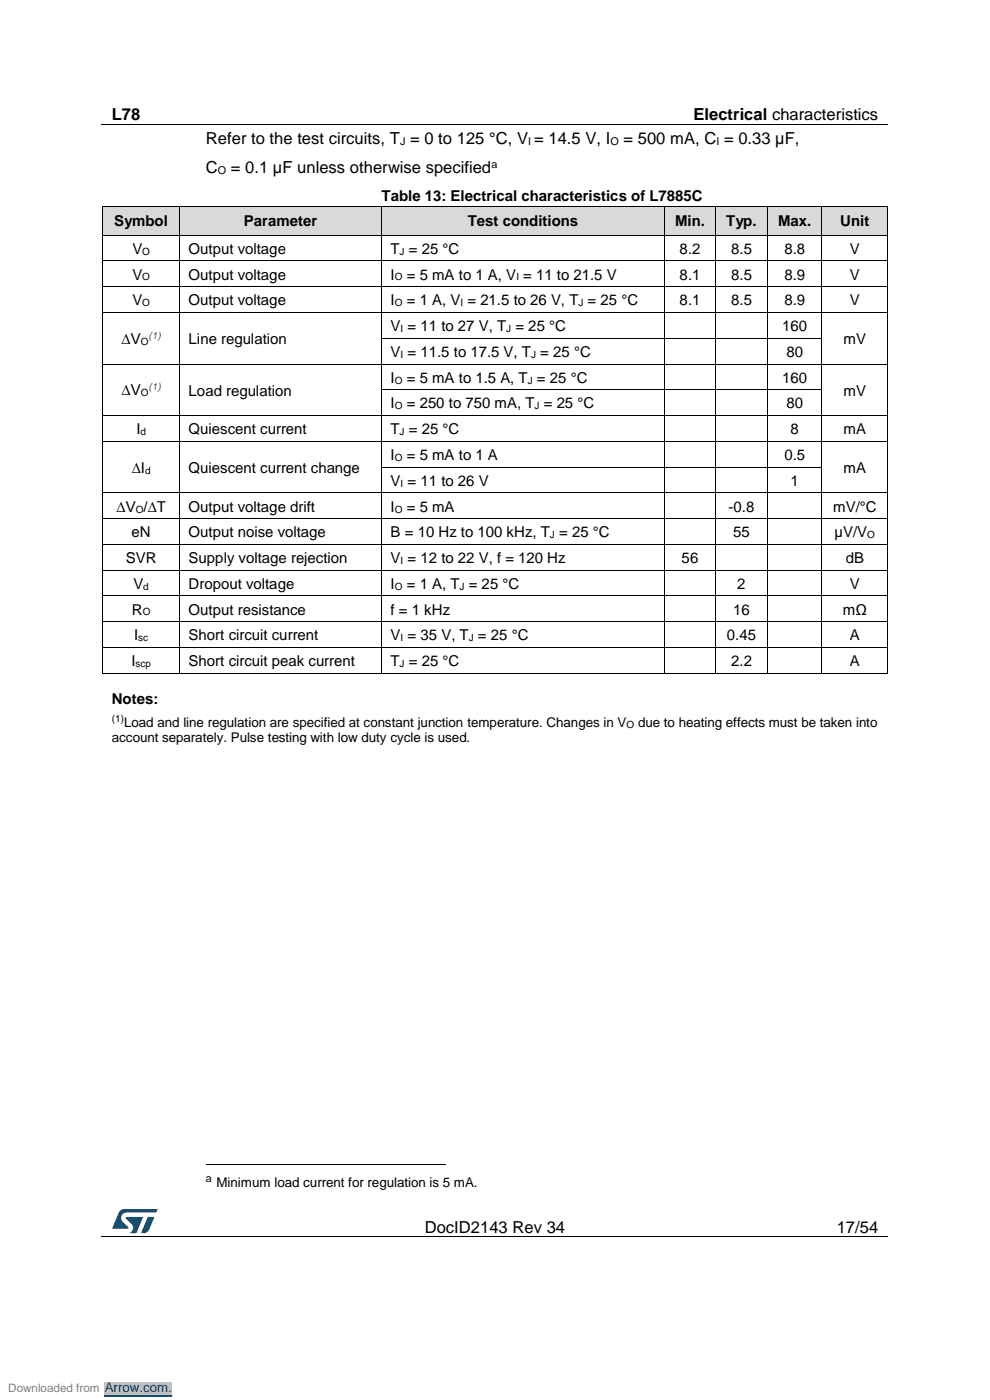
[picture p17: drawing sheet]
<svg xmlns="http://www.w3.org/2000/svg" width="210mm" height="297mm" viewBox="0 0 210 297" stroke-linecap="round" stroke-linejoin="round" font-family="sans-serif">
<defs><g id="words">
<g font-size="3.5">
<text x="23.7" y="25.5">L78</text>
<text x="147.1" y="25.5">Electrical characteristics</text>
<text x="43.7" y="30.6">Refer to the test circuits, T = 0 to 125 °C, V = 14.5 V, I</text>
<text x="132.3" y="30.6">= 500 mA, C = 0.33 µF,</text>
<text x="43.7" y="36.8">C</text>
<text x="49" y="36.8">= 0.1 µF unless otherwise specified</text>
<text x="90.1" y="261.5">DocID2143 Rev 34</text>
<text x="177.5" y="261.5">17/54</text>
</g>
<g font-size="3.2">
<text x="24.2" y="47.9">Symbol</text>
<text x="51.7" y="47.9">Parameter</text>
<text x="81" y="42.6">Table 13: Electrical characteristics of L7885C</text>
<text x="99.2" y="47.9">Test conditions</text>
<text x="143.2" y="47.9">Min.</text>
<text x="154" y="47.9">Typ.</text>
<text x="165.1" y="47.9">Max.</text>
<text x="178.3" y="47.9">Unit</text>
<text x="28.1" y="53.9">V</text>
<text x="40" y="53.9">Output voltage</text>
<text x="82.9" y="53.9">T = 25 °C</text>
<text x="144.2" y="53.9">8.2</text>
<text x="155.1" y="53.9">8.5</text>
<text x="166.4" y="53.9">8.8</text>
<text x="180.3" y="53.9">V</text>
<text x="28.1" y="59.3">V</text>
<text x="40" y="59.3">Output voltage</text>
<text x="82.9" y="59.3">I</text>
<text x="86.3" y="59.3">= 5 mA to 1 A, V = 11 to 21.5 V</text>
<text x="144.2" y="59.3">8.1</text>
<text x="155.1" y="59.3">8.5</text>
<text x="166.4" y="59.3">8.9</text>
<text x="180.3" y="59.3">V</text>
<text x="28.1" y="64.8">V</text>
<text x="40" y="64.8">Output voltage</text>
<text x="82.9" y="64.8">I</text>
<text x="86.3" y="64.8">= 1 A, V = 21.5 to 26 V, T = 25 °C</text>
<text x="144.2" y="64.8">8.1</text>
<text x="155.1" y="64.8">8.5</text>
<text x="166.4" y="64.8">8.9</text>
<text x="180.3" y="64.8">V</text>
<text x="82.9" y="70.2">V = 11 to 27 V, T = 25 °C</text>
<text x="165.9" y="70.2">160</text>
<text x="25.8" y="72.9">∆V</text>
<text x="40" y="73">Line regulation</text>
<text x="82.9" y="75.7">V = 11.5 to 17.5 V, T = 25 °C</text>
<text x="166.8" y="75.7">80</text>
<text x="178.9" y="73">mV</text>
<text x="25.8" y="83.9">∆V</text>
<text x="40" y="83.9">Load regulation</text>
<text x="82.9" y="81.2">I</text>
<text x="86.3" y="81.2">= 5 mA to 1.5 A, T = 25 °C</text>
<text x="165.9" y="81.2">160</text>
<text x="178.9" y="83.9">mV</text>
<text x="82.9" y="86.7">I</text>
<text x="86.3" y="86.7">= 250 to 750 mA, T = 25 °C</text>
<text x="166.8" y="86.7">80</text>
<text x="28.9" y="92.1">I</text>
<text x="40" y="92.1">Quiescent current</text>
<text x="82.9" y="92.1">T = 25 °C</text>
<text x="167.7" y="92.1">8</text>
<text x="178.9" y="92.1">mA</text>
<text x="27.9" y="100.3">∆I</text>
<text x="40" y="100.3">Quiescent current change</text>
<text x="82.9" y="97.6">I</text>
<text x="86.3" y="97.6">= 5 mA to 1 A</text>
<text x="166.4" y="97.6">0.5</text>
<text x="178.9" y="100.3">mA</text>
<text x="82.9" y="103.1">V = 11 to 26 V</text>
<text x="167.7" y="103.1">1</text>
<text x="24.7" y="108.6">∆V /∆T</text>
<text x="40" y="108.6">Output voltage drift</text>
<text x="82.9" y="108.6">I</text>
<text x="86.3" y="108.6">= 5 mA</text>
<text x="154.6" y="108.6">-0.8</text>
<text x="176.7" y="108.6">mV/°C</text>
<text x="26.7" y="119.5">SVR</text>
<text x="27.9" y="114">eN</text>
<text x="40" y="114">Output noise voltage</text>
<text x="40" y="119.5">Supply voltage rejection</text>
<text x="82.9" y="114">B = 10 Hz to 100 kHz, T = 25 °C</text>
<text x="82.9" y="119.5">V = 12 to 22 V, f = 120 Hz</text>
<text x="144.6" y="119.5">56</text>
<text x="155.5" y="114">55</text>
<text x="177" y="114">µV/V</text>
<text x="179.4" y="119.5">dB</text>
<text x="28.3" y="124.9">V</text>
<text x="40" y="124.9">Dropout voltage</text>
<text x="82.9" y="124.9">I</text>
<text x="86.3" y="124.9">= 1 A, T = 25 °C</text>
<text x="156.4" y="124.9">2</text>
<text x="180.3" y="124.9">V</text>
<text x="28" y="130.4">R</text>
<text x="40" y="130.4">Output resistance</text>
<text x="82.9" y="130.4">f = 1 kHz</text>
<text x="155.5" y="130.4">16</text>
<text x="178.8" y="130.4">mΩ</text>
<text x="28.5" y="135.9">I</text>
<text x="40" y="135.9">Short circuit current</text>
<text x="82.9" y="135.9">V = 35 V, T = 25 °C</text>
<text x="154.2" y="135.9">0.45</text>
<text x="180.3" y="135.9">A</text>
<text x="27.9" y="141.4">I</text>
<text x="40" y="141.4">Short circuit peak current</text>
<text x="82.9" y="141.4">T = 25 °C</text>
<text x="155.1" y="141.4">2.2</text>
<text x="180.3" y="141.4">A</text>
<text x="23.7" y="149.4">Notes:</text>
</g>
<g font-size="2.8">
<text x="26.3" y="154.2">Load and line regulation are specified at constant junction temperature. Changes in V</text>
<text x="135.4" y="154.2">due to heating effects must be taken into</text>
<text x="23.7" y="157.5">account separately. Pulse testing with low duty cycle is used.</text>
<text x="45.9" y="251.8">Minimum load current for regulation is 5 mA.</text>
</g>
<text font-size="2.8" fill="#00f" x="22.2" y="295.2">Arrow.com.</text>
<text font-size="2.5" fill="#808080" x="1.8" y="295.2">Downloaded from</text>
<g font-size="2.3">
<text x="84.9" y="30.8">J</text>
<text x="104.3" y="35.7">a</text>
<text x="112" y="30.8">I</text>
<text x="129.5" y="30.8">O</text>
<text x="152" y="30.8">I</text>
<text x="46.2" y="37">O</text>
<text x="43.7" y="250.8">a</text>
</g>
<g font-size="2.1">
<text x="30.2" y="54">O</text>
<text x="30.2" y="59.5">O</text>
<text x="83.8" y="59.5">O</text>
<text x="84.8" y="54">J</text>
<text x="109.5" y="59.5">I</text>
<text x="30.2" y="64.9">O</text>
<text x="83.8" y="64.9">O</text>
<text x="97.7" y="64.9">I</text>
<text x="122.7" y="64.9">J</text>
<text x="85" y="70.4">I</text>
<text x="107.4" y="70.4">J</text>
<text x="29.9" y="73.1">O</text>
<text x="85" y="75.9">I</text>
<text x="112.7" y="75.9">J</text>
<text x="83.8" y="81.4">O</text>
<text x="112" y="81.4">J</text>
<text x="29.9" y="84">O</text>
<text x="83.8" y="86.8">O</text>
<text x="113.4" y="86.8">J</text>
<text x="29.8" y="92.3">d</text>
<text x="84.8" y="92.3">J</text>
<text x="30.8" y="100.5">d</text>
<text x="83.8" y="97.8">O</text>
<text x="85" y="103.2">I</text>
<text x="28.8" y="108.7">O</text>
<text x="83.8" y="108.7">O</text>
<text x="85" y="119.7">I</text>
<text x="116.7" y="114.2">J</text>
<text x="184" y="114.2">O</text>
<text x="30.4" y="125.1">d</text>
<text x="83.8" y="125.1">O</text>
<text x="97.5" y="125.1">J</text>
<text x="30.3" y="130.6">O</text>
<text x="29.3" y="136">sc</text>
<text x="85" y="136">I</text>
<text x="99.4" y="136">J</text>
<text x="28.8" y="141.5">scp</text>
<text x="84.8" y="141.5">J</text>
<text x="23.7" y="153.1">(1)</text>
<text x="132.9" y="154.4">O</text>
</g>
<g font-size="2.1" fill="#00f">
<text x="31.5" y="71.9">(1)</text>
<text x="31.5" y="82.8">(1)</text>
</g>
</g></defs>
<path d="M21.5 26.5h166.8M21.5 262.4h166.8" fill="none" stroke="#000" stroke-width=".21"/>
<g fill="#000">
<path d="M104.4 26.4h.2v.1h-.2z" fill-rule="evenodd"/>
<path d="M61.6 262.3h.1v.2h-.1z" fill-rule="evenodd"/>
<path d="M148 262.3h.2v.2h-.2z" fill-rule="evenodd"/>
</g>
<g fill="#005288">
<path d="M25.4 256.9l.6-.4h.4l7 .1-.3 .6h-6.2a1.26 1.26 0 0 0-1.2 1.1 1.26 1.26 0 0 0 .8 1.4l.7 .6v.3l-3.4 .1z"/>
<path d="M31.4 258.2l1.3 .1-1 2.5a1.32 1.32 0 0 1-1.7 .7z"/>
<path d="M26.7 258.2l3.6 .1-1.4 3.3h-1.4a1.35 1.35 0 0 0 .7-1.2 1.35 1.35 0 0 0-.8-1.2l-.7-.6z"/>
</g>
<g fill="#d9d9d9">
<path d="M21.9 43.8h16.2v6h-16.2z" fill-rule="evenodd"/>
<path d="M23.7 43.8h12.5v6h-12.5z" fill-rule="evenodd"/>
<path d="M38.1 43.8h42.8v6h-42.8z" fill-rule="evenodd"/>
<path d="M40 43.8h39.1v6h-39.1z" fill-rule="evenodd"/>
<path d="M81 43.8h59.9v6h-59.9z" fill-rule="evenodd"/>
<path d="M82.9 43.8h56.2v6h-56.2z" fill-rule="evenodd"/>
<path d="M141 43.8h10.8v6h-10.8z" fill-rule="evenodd"/>
<path d="M142.9 43.8h7v6h-7z" fill-rule="evenodd"/>
<path d="M151.8 43.8h11v6h-11z" fill-rule="evenodd"/>
<path d="M153.7 43.8h7.2v6h-7.2z" fill-rule="evenodd"/>
<path d="M162.8 43.8h11.6v6h-11.6z" fill-rule="evenodd"/>
<path d="M164.7 43.8h7.8v6h-7.8z" fill-rule="evenodd"/>
<path d="M174.5 43.8h13.7v6h-13.7z" fill-rule="evenodd"/>
<path d="M176.3 43.8h10.1v6h-10.1z" fill-rule="evenodd"/>
</g>
<g fill="#000">
<path d="M21.7 49.8h.2v.2h-.2z" fill-rule="evenodd"/>
<path d="M21.7 49.8h.2v.2h-.2z" fill-rule="evenodd"/>
<path d="M21.7 55.3h.2v.1h-.2z" fill-rule="evenodd"/>
<path d="M21.7 43.7l.1 .1z" fill-rule="evenodd"/>
<path d="M21.7 43.7l.1 .1z" fill-rule="evenodd"/>
<path d="M21.9 49.8h.1v.2h-.1z" fill-rule="evenodd"/>
<path d="M38 49.8h.2v.2h-.2z" fill-rule="evenodd"/>
<path d="M38 55.3h.2v.1h-.2z" fill-rule="evenodd"/>
<path d="M38.1 43.7v.1z" fill-rule="evenodd"/>
<path d="M38.2 49.8h.2v.2h-.2z" fill-rule="evenodd"/>
<path d="M80.8 49.8h.2v.2h-.2z" fill-rule="evenodd"/>
<path d="M80.8 55.3h.2v.1h-.2z" fill-rule="evenodd"/>
<path d="M80.9 43.7l.1 .1z" fill-rule="evenodd"/>
<path d="M81 49.8h.2v.2h-.2z" fill-rule="evenodd"/>
<path d="M140.8 49.8h.2v.2h-.2z" fill-rule="evenodd"/>
<path d="M140.8 55.3h.2v.1h-.2z" fill-rule="evenodd"/>
<path d="M140.9 43.7l.1 .1z" fill-rule="evenodd"/>
<path d="M141 49.8h.2v.2h-.2z" fill-rule="evenodd"/>
<path d="M151.7 49.8h.1v.2h-.1z" fill-rule="evenodd"/>
<path d="M151.7 55.3h.1v.1h-.1z" fill-rule="evenodd"/>
<path d="M151.7 43.7l.1 .1z" fill-rule="evenodd"/>
<path d="M151.8 49.8h.2v.2h-.2z" fill-rule="evenodd"/>
<path d="M162.7 49.8h.2v.2h-.2z" fill-rule="evenodd"/>
<path d="M162.7 55.3h.2v.1h-.2z" fill-rule="evenodd"/>
<path d="M162.8 43.7v.1z" fill-rule="evenodd"/>
<path d="M162.9 49.8h.2v.2h-.2z" fill-rule="evenodd"/>
<path d="M174.3 49.8h.2v.2h-.2z" fill-rule="evenodd"/>
<path d="M174.3 55.3h.2v.1h-.2z" fill-rule="evenodd"/>
<path d="M174.3 43.7l.1 .1z" fill-rule="evenodd"/>
<path d="M174.5 49.8h.1v.2h-.1z" fill-rule="evenodd"/>
<path d="M188.2 49.8h.1v.2h-.1z" fill-rule="evenodd"/>
<path d="M188.2 49.8h.1v.2h-.1z" fill-rule="evenodd"/>
<path d="M188.2 55.3h.1v.1h-.1z" fill-rule="evenodd"/>
<path d="M188.2 43.7l.1 .1z" fill-rule="evenodd"/>
<path d="M188.2 43.7l.1 .1z" fill-rule="evenodd"/>
<path d="M21.7 60.7h.2v.2h-.2z" fill-rule="evenodd"/>
<path d="M21.7 66.2h.2v.1h-.2z" fill-rule="evenodd"/>
<path d="M21.7 71.6h.2v.2h-.2z" fill-rule="evenodd"/>
<path d="M21.7 77.1h.2v.2h-.2z" fill-rule="evenodd"/>
<path d="M38 60.7h.2v.2h-.2z" fill-rule="evenodd"/>
<path d="M38 66.2h.2v.1h-.2z" fill-rule="evenodd"/>
<path d="M38 71.6h.2v.2h-.2z" fill-rule="evenodd"/>
<path d="M38 77.1h.2v.2h-.2z" fill-rule="evenodd"/>
<path d="M80.8 60.7h.2v.2h-.2z" fill-rule="evenodd"/>
<path d="M80.8 66.2h.2v.1h-.2z" fill-rule="evenodd"/>
<path d="M80.8 71.6h.2v.2h-.2z" fill-rule="evenodd"/>
<path d="M80.8 77.1h.2v.2h-.2z" fill-rule="evenodd"/>
<path d="M140.8 60.7h.2v.2h-.2z" fill-rule="evenodd"/>
<path d="M140.8 66.2h.2v.1h-.2z" fill-rule="evenodd"/>
<path d="M140.8 71.6h.2v.2h-.2z" fill-rule="evenodd"/>
<path d="M140.8 77.1h.2v.2h-.2z" fill-rule="evenodd"/>
<path d="M151.7 60.7h.1v.2h-.1z" fill-rule="evenodd"/>
<path d="M151.7 66.2h.1v.1h-.1z" fill-rule="evenodd"/>
<path d="M151.7 71.6h.1v.2h-.1z" fill-rule="evenodd"/>
<path d="M151.7 77.1h.1v.2h-.1z" fill-rule="evenodd"/>
<path d="M162.7 60.7h.2v.2h-.2z" fill-rule="evenodd"/>
<path d="M162.7 66.2h.2v.1h-.2z" fill-rule="evenodd"/>
<path d="M162.7 71.6h.2v.2h-.2z" fill-rule="evenodd"/>
<path d="M162.7 77.1h.2v.2h-.2z" fill-rule="evenodd"/>
<path d="M174.3 60.7h.2v.2h-.2z" fill-rule="evenodd"/>
<path d="M174.3 66.2h.2v.1h-.2z" fill-rule="evenodd"/>
<path d="M174.3 71.6h.2v.2h-.2z" fill-rule="evenodd"/>
<path d="M174.3 77.1h.2v.2h-.2z" fill-rule="evenodd"/>
<path d="M188.2 60.7h.1v.2h-.1z" fill-rule="evenodd"/>
<path d="M188.2 66.2h.1v.1h-.1z" fill-rule="evenodd"/>
<path d="M188.2 71.6h.1v.2h-.1z" fill-rule="evenodd"/>
<path d="M188.2 77.1h.1v.2h-.1z" fill-rule="evenodd"/>
<path d="M21.7 82.6h.2v.2h-.2z" fill-rule="evenodd"/>
<path d="M21.7 88.1h.2v.1h-.2z" fill-rule="evenodd"/>
<path d="M21.7 93.5h.2v.2h-.2z" fill-rule="evenodd"/>
<path d="M21.7 99h.2v.2h-.2z" fill-rule="evenodd"/>
<path d="M38 82.6h.2v.2h-.2z" fill-rule="evenodd"/>
<path d="M38 88.1h.2v.1h-.2z" fill-rule="evenodd"/>
<path d="M38 93.5h.2v.2h-.2z" fill-rule="evenodd"/>
<path d="M38 99h.2v.2h-.2z" fill-rule="evenodd"/>
<path d="M80.8 82.6h.2v.2h-.2z" fill-rule="evenodd"/>
<path d="M80.8 88.1h.2v.1h-.2z" fill-rule="evenodd"/>
<path d="M80.8 93.5h.2v.2h-.2z" fill-rule="evenodd"/>
<path d="M80.8 99h.2v.2h-.2z" fill-rule="evenodd"/>
<path d="M140.8 82.6h.2v.2h-.2z" fill-rule="evenodd"/>
<path d="M140.8 88.1h.2v.1h-.2z" fill-rule="evenodd"/>
<path d="M140.8 93.5h.2v.2h-.2z" fill-rule="evenodd"/>
<path d="M140.8 99h.2v.2h-.2z" fill-rule="evenodd"/>
<path d="M151.7 82.6h.1v.2h-.1z" fill-rule="evenodd"/>
<path d="M151.7 88.1h.1v.1h-.1z" fill-rule="evenodd"/>
<path d="M151.7 93.5h.1v.2h-.1z" fill-rule="evenodd"/>
<path d="M151.7 99h.1v.2h-.1z" fill-rule="evenodd"/>
<path d="M162.7 82.6h.2v.2h-.2z" fill-rule="evenodd"/>
<path d="M162.7 88.1h.2v.1h-.2z" fill-rule="evenodd"/>
<path d="M162.7 93.5h.2v.2h-.2z" fill-rule="evenodd"/>
<path d="M162.7 99h.2v.2h-.2z" fill-rule="evenodd"/>
<path d="M174.3 82.6h.2v.2h-.2z" fill-rule="evenodd"/>
<path d="M174.3 88.1h.2v.1h-.2z" fill-rule="evenodd"/>
<path d="M174.3 93.5h.2v.2h-.2z" fill-rule="evenodd"/>
<path d="M174.3 99h.2v.2h-.2z" fill-rule="evenodd"/>
<path d="M188.2 82.6h.1v.2h-.1z" fill-rule="evenodd"/>
<path d="M188.2 88.1h.1v.1h-.1z" fill-rule="evenodd"/>
<path d="M188.2 93.5h.1v.2h-.1z" fill-rule="evenodd"/>
<path d="M188.2 99h.1v.2h-.1z" fill-rule="evenodd"/>
<path d="M21.7 104.5h.2v.1h-.2z" fill-rule="evenodd"/>
<path d="M21.7 110h.2v.1h-.2z" fill-rule="evenodd"/>
<path d="M21.7 115.4h.2v.2h-.2z" fill-rule="evenodd"/>
<path d="M38 104.5h.2v.1h-.2z" fill-rule="evenodd"/>
<path d="M38 110h.2v.1h-.2z" fill-rule="evenodd"/>
<path d="M38 115.4h.2v.2h-.2z" fill-rule="evenodd"/>
<path d="M80.8 104.5h.2v.1h-.2z" fill-rule="evenodd"/>
<path d="M80.8 110h.2v.1h-.2z" fill-rule="evenodd"/>
<path d="M80.8 115.4h.2v.2h-.2z" fill-rule="evenodd"/>
<path d="M140.8 104.5h.2v.1h-.2z" fill-rule="evenodd"/>
<path d="M140.8 110h.2v.1h-.2z" fill-rule="evenodd"/>
<path d="M140.8 115.4h.2v.2h-.2z" fill-rule="evenodd"/>
<path d="M151.7 104.5h.1v.1h-.1z" fill-rule="evenodd"/>
<path d="M151.7 110h.1v.1h-.1z" fill-rule="evenodd"/>
<path d="M151.7 115.4h.1v.2h-.1z" fill-rule="evenodd"/>
<path d="M162.7 104.5h.2v.1h-.2z" fill-rule="evenodd"/>
<path d="M162.7 110h.2v.1h-.2z" fill-rule="evenodd"/>
<path d="M162.7 115.4h.2v.2h-.2z" fill-rule="evenodd"/>
<path d="M174.3 104.5h.2v.1h-.2z" fill-rule="evenodd"/>
<path d="M174.3 110h.2v.1h-.2z" fill-rule="evenodd"/>
<path d="M174.3 115.4h.2v.2h-.2z" fill-rule="evenodd"/>
<path d="M188.2 104.5h.1v.1h-.1z" fill-rule="evenodd"/>
<path d="M188.2 110h.1v.1h-.1z" fill-rule="evenodd"/>
<path d="M188.2 115.4h.1v.2h-.1z" fill-rule="evenodd"/>
<path d="M21.7 120.9h.2v.1h-.2z" fill-rule="evenodd"/>
<path d="M21.7 126.3h.2v.2h-.2z" fill-rule="evenodd"/>
<path d="M21.7 131.8h.2v.2h-.2z" fill-rule="evenodd"/>
<path d="M21.7 137.3h.2v.1h-.2z" fill-rule="evenodd"/>
<path d="M38 120.9h.2v.1h-.2z" fill-rule="evenodd"/>
<path d="M38 126.3h.2v.2h-.2z" fill-rule="evenodd"/>
<path d="M38 131.8h.2v.2h-.2z" fill-rule="evenodd"/>
<path d="M38 137.3h.2v.1h-.2z" fill-rule="evenodd"/>
<path d="M80.8 120.9h.2v.1h-.2z" fill-rule="evenodd"/>
<path d="M80.8 126.3h.2v.2h-.2z" fill-rule="evenodd"/>
<path d="M80.8 131.8h.2v.2h-.2z" fill-rule="evenodd"/>
<path d="M80.8 137.3h.2v.1h-.2z" fill-rule="evenodd"/>
<path d="M140.8 120.9h.2v.1h-.2z" fill-rule="evenodd"/>
<path d="M140.8 126.3h.2v.2h-.2z" fill-rule="evenodd"/>
<path d="M140.8 131.8h.2v.2h-.2z" fill-rule="evenodd"/>
<path d="M140.8 137.3h.2v.1h-.2z" fill-rule="evenodd"/>
<path d="M151.7 120.9h.1v.1h-.1z" fill-rule="evenodd"/>
<path d="M151.7 126.3h.1v.2h-.1z" fill-rule="evenodd"/>
<path d="M151.7 131.8h.1v.2h-.1z" fill-rule="evenodd"/>
<path d="M151.7 137.3h.1v.1h-.1z" fill-rule="evenodd"/>
<path d="M162.7 120.9h.2v.1h-.2z" fill-rule="evenodd"/>
<path d="M162.7 126.3h.2v.2h-.2z" fill-rule="evenodd"/>
<path d="M162.7 131.8h.2v.2h-.2z" fill-rule="evenodd"/>
<path d="M162.7 137.3h.2v.1h-.2z" fill-rule="evenodd"/>
<path d="M174.3 120.9h.2v.1h-.2z" fill-rule="evenodd"/>
<path d="M174.3 126.3h.2v.2h-.2z" fill-rule="evenodd"/>
<path d="M174.3 131.8h.2v.2h-.2z" fill-rule="evenodd"/>
<path d="M174.3 137.3h.2v.1h-.2z" fill-rule="evenodd"/>
<path d="M188.2 120.9h.1v.1h-.1z" fill-rule="evenodd"/>
<path d="M188.2 126.3h.1v.2h-.1z" fill-rule="evenodd"/>
<path d="M188.2 131.8h.1v.2h-.1z" fill-rule="evenodd"/>
<path d="M188.2 137.3h.1v.1h-.1z" fill-rule="evenodd"/>
<path d="M21.7 142.8h.2v.1h-.2z" fill-rule="evenodd"/>
<path d="M21.7 142.8h.2v.1h-.2z" fill-rule="evenodd"/>
<path d="M38 142.8h.2v.1h-.2z" fill-rule="evenodd"/>
<path d="M80.8 142.8h.2v.1h-.2z" fill-rule="evenodd"/>
<path d="M140.8 142.8h.2v.1h-.2z" fill-rule="evenodd"/>
<path d="M151.7 142.8h.1v.1h-.1z" fill-rule="evenodd"/>
<path d="M162.7 142.8h.2v.1h-.2z" fill-rule="evenodd"/>
<path d="M174.3 142.8h.2v.1h-.2z" fill-rule="evenodd"/>
<path d="M188.2 142.8h.1v.1h-.1z" fill-rule="evenodd"/>
<path d="M188.2 142.8h.1v.1h-.1z" fill-rule="evenodd"/>
</g>
<g fill="none" stroke="#000" stroke-width=".21">
<path d="M21.8 43.8v6M21.8 50v5.3M21.8 55.4v5.3M21.8 43.7h16.3M21.9 55.3h16.1M22 49.9h16M38.1 50v5.3M38.1 55.4v5.3M38.2 55.3h42.6M38.4 49.9h42.4M80.9 43.7h-42.8v6.1M80.9 43.8v6"/>
<path d="M80.9 50v5.3M80.9 55.4v5.3M81 43.7h59.9M81 55.3h59.8M81.2 49.9h59.6M140.9 43.8v6M140.9 50v5.3M140.9 55.4v5.3M141 43.7h10.7M141 55.3h10.7M141.2 49.9h10.5M151.8 50v5.3"/>
<path d="M151.8 55.4v5.3M151.8 55.3h10.9M152 49.9h10.7M162.8 43.7h-11v6.1M162.8 43.8v6M162.8 50v5.3M162.8 55.4v5.3M162.8 43.7h11.5M162.9 55.3h11.4M163.1 49.9h11.2M174.4 43.8v6M174.4 50v5.3"/>
<path d="M174.4 55.4v5.3M174.4 43.7h13.8M174.5 55.3h13.7M174.6 49.9h13.6M188.3 43.8v6M188.3 50v5.3M188.3 55.4v5.3M21.8 60.9v5.3M21.8 66.3v5.3M21.8 71.8v5.3M21.8 77.3v5.3M21.9 60.8h16.1"/>
<path d="M21.9 66.3h16.1M21.9 77.2h16.1M38.1 60.9v5.3M38.1 66.3v5.3M38.1 71.8v5.3M38.1 77.3v5.3M38.2 60.8h42.6M38.2 66.3h42.6M38.2 77.2h42.6M80.9 60.9v5.3M80.9 66.3v5.3M80.9 71.8v5.3"/>
<path d="M80.9 77.3v5.3M81 60.8h59.8M81 66.3h59.8M81 71.7h59.8M81 77.2h59.8M140.9 60.9v5.3M140.9 66.3v5.3M140.9 71.8v5.3M140.9 77.3v5.3M141 60.8h10.7M141 66.3h10.7M141 71.7h10.7"/>
<path d="M141 77.2h10.7M151.8 60.9v5.3M151.8 66.3v5.3M151.8 71.8v5.3M151.8 77.3v5.3M151.8 60.8h10.9M151.8 66.3h10.9M151.8 71.7h10.9M151.8 77.2h10.9M162.8 60.9v5.3M162.8 66.3v5.3M162.8 71.8v5.3"/>
<path d="M162.8 77.3v5.3M162.9 60.8h11.4M162.9 66.3h11.4M162.9 71.7h11.4M162.9 77.2h11.4M174.4 60.9v5.3M174.4 66.3v5.3M174.4 71.8v5.3M174.4 77.3v5.3M174.5 60.8h13.7M174.5 66.3h13.7M174.5 77.2h13.7"/>
<path d="M188.3 60.9v5.3M188.3 66.3v5.3M188.3 71.8v5.3M188.3 77.3v5.3M21.8 82.8v5.3M21.8 88.2v5.3M21.8 93.7v5.3M21.8 99.2v5.3M21.9 88.1h16.1M21.9 93.6h16.1M38.1 82.8v5.3M38.1 88.2v5.3"/>
<path d="M38.1 93.7v5.3M38.1 99.2v5.3M38.2 88.1h42.6M38.2 93.6h42.6M80.9 82.8v5.3M80.9 88.2v5.3M80.9 93.7v5.3M80.9 99.2v5.3M81 82.7h59.8M81 88.1h59.8M81 93.6h59.8M81 99.1h59.8"/>
<path d="M140.9 82.8v5.3M140.9 88.2v5.3M140.9 93.7v5.3M140.9 99.2v5.3M141 82.7h10.7M141 88.1h10.7M141 93.6h10.7M141 99.1h10.7M151.8 82.8v5.3M151.8 88.2v5.3M151.8 93.7v5.3M151.8 99.2v5.3"/>
<path d="M151.8 82.7h10.9M151.8 88.1h10.9M151.8 93.6h10.9M151.8 99.1h10.9M162.8 82.8v5.3M162.8 88.2v5.3M162.8 93.7v5.3M162.8 99.2v5.3M162.9 82.7h11.4M162.9 88.1h11.4M162.9 93.6h11.4M162.9 99.1h11.4"/>
<path d="M174.4 82.8v5.3M174.4 88.2v5.3M174.4 93.7v5.3M174.4 99.2v5.3M174.5 88.1h13.7M174.5 93.6h13.7M188.3 82.8v5.3M188.3 88.2v5.3M188.3 93.7v5.3M188.3 99.2v5.3M21.8 104.6v5.4M21.8 110.1v5.3"/>
<path d="M21.8 115.6v5.3M21.9 104.5h16.1M21.9 110h16.1M21.9 115.5h16.1M38.1 104.6v5.4M38.1 110.1v5.3M38.1 115.6v5.3M38.2 104.5h42.6M38.2 110h42.6M38.2 115.5h42.6M80.9 104.6v5.4M80.9 110.1v5.3"/>
<path d="M80.9 115.6v5.3M81 104.5h59.8M81 110h59.8M81 115.5h59.8M140.9 104.6v5.4M140.9 110.1v5.3M140.9 115.6v5.3M141 104.5h10.7M141 110h10.7M141 115.5h10.7M151.8 104.6v5.4M151.8 110.1v5.3"/>
<path d="M151.8 115.6v5.3M151.8 104.5h10.9M151.8 110h10.9M151.8 115.5h10.9M162.8 104.6v5.4M162.8 110.1v5.3M162.8 115.6v5.3M162.9 104.5h11.4M162.9 110h11.4M162.9 115.5h11.4M174.4 104.6v5.4M174.4 110.1v5.3"/>
<path d="M174.4 115.6v5.3M174.5 104.5h13.7M174.5 110h13.7M174.5 115.5h13.7M188.3 104.6v5.4M188.3 110.1v5.3M188.3 115.6v5.3M21.8 121v5.3M21.8 126.5v5.3M21.8 132v5.3M21.8 137.4v5.4M21.9 121h16.1"/>
<path d="M21.9 126.4h16.1M21.9 131.9h16.1M21.9 137.3h16.1M38.1 121v5.3M38.1 126.5v5.3M38.1 132v5.3M38.1 137.4v5.4M38.2 121h42.6M38.2 126.4h42.6M38.2 131.9h42.6M38.2 137.3h42.6M80.9 121v5.3"/>
<path d="M80.9 126.5v5.3M80.9 132v5.3M80.9 137.4v5.4M81 121h59.8M81 126.4h59.8M81 131.9h59.8M81 137.3h59.8M140.9 121v5.3M140.9 126.5v5.3M140.9 132v5.3M140.9 137.4v5.4M141 121h10.7"/>
<path d="M141 126.4h10.7M141 131.9h10.7M141 137.3h10.7M151.8 121v5.3M151.8 126.5v5.3M151.8 132v5.3M151.8 137.4v5.4M151.8 121h10.9M151.8 126.4h10.9M151.8 131.9h10.9M151.8 137.3h10.9M162.8 121v5.3"/>
<path d="M162.8 126.5v5.3M162.8 132v5.3M162.8 137.4v5.4M162.9 121h11.4M162.9 126.4h11.4M162.9 131.9h11.4M162.9 137.3h11.4M174.4 121v5.3M174.4 126.5v5.3M174.4 132v5.3M174.4 137.4v5.4M174.5 121h13.7"/>
<path d="M174.5 126.4h13.7M174.5 131.9h13.7M174.5 137.3h13.7M188.3 121v5.3M188.3 126.5v5.3M188.3 132v5.3M188.3 137.4v5.4M21.9 142.9h16.1M38.2 142.9h42.6M81 142.9h59.8M141 142.9h10.7M151.8 142.9h10.9"/>
<path d="M162.9 142.9h11.4M174.5 142.9h13.7M43.7 247h50.8"/>
</g>
<path d="M0 294.5h70.6" fill="none" stroke="#fff" stroke-width="2.5" stroke-linecap="butt"/>
<path d="M22.2 293.2h14.3v2.6h-14.3z" fill="#c0c0c0"/>
<path d="M22.2 296.2h14.3" fill="none" stroke="#00f" stroke-width=".21"/>
<path d="M0 294.5h70.6" fill="none" stroke="#fff" stroke-width="2.5" stroke-linecap="butt"/>
<path d="M22.2 293.2h14.3v2.6h-14.3z" fill="#c0c0c0"/>
<path d="M22.2 296.2h14.3" fill="none" stroke="#00f" stroke-width=".21"/>
<path d="M0 294.5h70.6" fill="none" stroke="#fff" stroke-width="2.5" stroke-linecap="butt"/>
<path d="M22.2 293.2h14.3v2.6h-14.3z" fill="#c0c0c0"/>
<path d="M22.2 296.2h14.3" fill="none" stroke="#00f" stroke-width=".21"/>
<path d="M0 294.5h70.6" fill="none" stroke="#fff" stroke-width="2.5" stroke-linecap="butt"/>
<path d="M22.2 293.2h14.3v2.6h-14.3z" fill="#c0c0c0"/>
<path d="M22.2 296.2h14.3" fill="none" stroke="#00f" stroke-width=".21"/>
<path d="M0 294.5h70.6" fill="none" stroke="#fff" stroke-width="2.5" stroke-linecap="butt"/>
<path d="M22.2 293.2h14.3v2.6h-14.3z" fill="#c0c0c0"/>
<path d="M22.2 296.2h14.3" fill="none" stroke="#00f" stroke-width=".21"/>
<path d="M0 294.5h70.6" fill="none" stroke="#fff" stroke-width="2.5" stroke-linecap="butt"/>
<path d="M22.2 293.2h14.3v2.6h-14.3z" fill="#c0c0c0"/>
<path d="M22.2 296.2h14.3" fill="none" stroke="#00f" stroke-width=".21"/>
<path d="M0 294.5h70.6" fill="none" stroke="#fff" stroke-width="2.5" stroke-linecap="butt"/>
<path d="M22.2 293.2h14.3v2.6h-14.3z" fill="#c0c0c0"/>
<path d="M22.2 296.2h14.3" fill="none" stroke="#00f" stroke-width=".21"/>
<path d="M0 294.5h70.6" fill="none" stroke="#fff" stroke-width="2.5" stroke-linecap="butt"/>
<path d="M22.2 293.2h14.3v2.6h-14.3z" fill="#c0c0c0"/>
<path d="M22.2 296.2h14.3" fill="none" stroke="#00f" stroke-width=".21"/>
<path d="M0 294.5h70.6" fill="none" stroke="#fff" stroke-width="2.5" stroke-linecap="butt"/>
<path d="M22.2 293.2h14.3v2.6h-14.3z" fill="#c0c0c0"/>
<path d="M22.2 296.2h14.3" fill="none" stroke="#00f" stroke-width=".21"/>
<path d="M0 294.5h70.6" fill="none" stroke="#fff" stroke-width="2.5" stroke-linecap="butt"/>
<path d="M22.2 293.2h14.3v2.6h-14.3z" fill="#c0c0c0"/>
<path d="M22.2 296.2h14.3" fill="none" stroke="#00f" stroke-width=".21"/>
<path d="M0 294.5h70.6" fill="none" stroke="#fff" stroke-width="2.5" stroke-linecap="butt"/>
<path d="M22.2 293.2h14.3v2.6h-14.3z" fill="#c0c0c0"/>
<path d="M22.2 296.2h14.3" fill="none" stroke="#00f" stroke-width=".21"/>
<path d="M0 294.5h70.6" fill="none" stroke="#fff" stroke-width="2.5" stroke-linecap="butt"/>
<path d="M22.2 293.2h14.3v2.6h-14.3z" fill="#c0c0c0"/>
<path d="M22.2 296.2h14.3" fill="none" stroke="#00f" stroke-width=".21"/>
<path d="M0 294.5h70.6" fill="none" stroke="#fff" stroke-width="2.5" stroke-linecap="butt"/>
<path d="M22.2 293.2h14.3v2.6h-14.3z" fill="#c0c0c0"/>
<path d="M22.2 296.2h14.3" fill="none" stroke="#00f" stroke-width=".21"/>
<path d="M0 294.5h70.6" fill="none" stroke="#fff" stroke-width="2.5" stroke-linecap="butt"/>
<path d="M22.2 293.2h14.3v2.6h-14.3z" fill="#c0c0c0"/>
<path d="M22.2 296.2h14.3" fill="none" stroke="#00f" stroke-width=".21"/>
<path d="M0 294.5h70.6" fill="none" stroke="#fff" stroke-width="2.5" stroke-linecap="butt"/>
<path d="M22.2 293.2h14.3v2.6h-14.3z" fill="#c0c0c0"/>
<path d="M22.2 296.2h14.3" fill="none" stroke="#00f" stroke-width=".21"/>
<path d="M0 294.5h70.6" fill="none" stroke="#fff" stroke-width="2.5" stroke-linecap="butt"/>
<path d="M22.2 293.2h14.3v2.6h-14.3z" fill="#c0c0c0"/>
<path d="M22.2 296.2h14.3" fill="none" stroke="#00f" stroke-width=".21"/>
<path d="M0 294.5h70.6" fill="none" stroke="#fff" stroke-width="2.5" stroke-linecap="butt"/>
<path d="M22.2 293.2h14.3v2.6h-14.3z" fill="#c0c0c0"/>
<path d="M22.2 296.2h14.3" fill="none" stroke="#00f" stroke-width=".21"/>
<use href="#words"/>
</svg>
